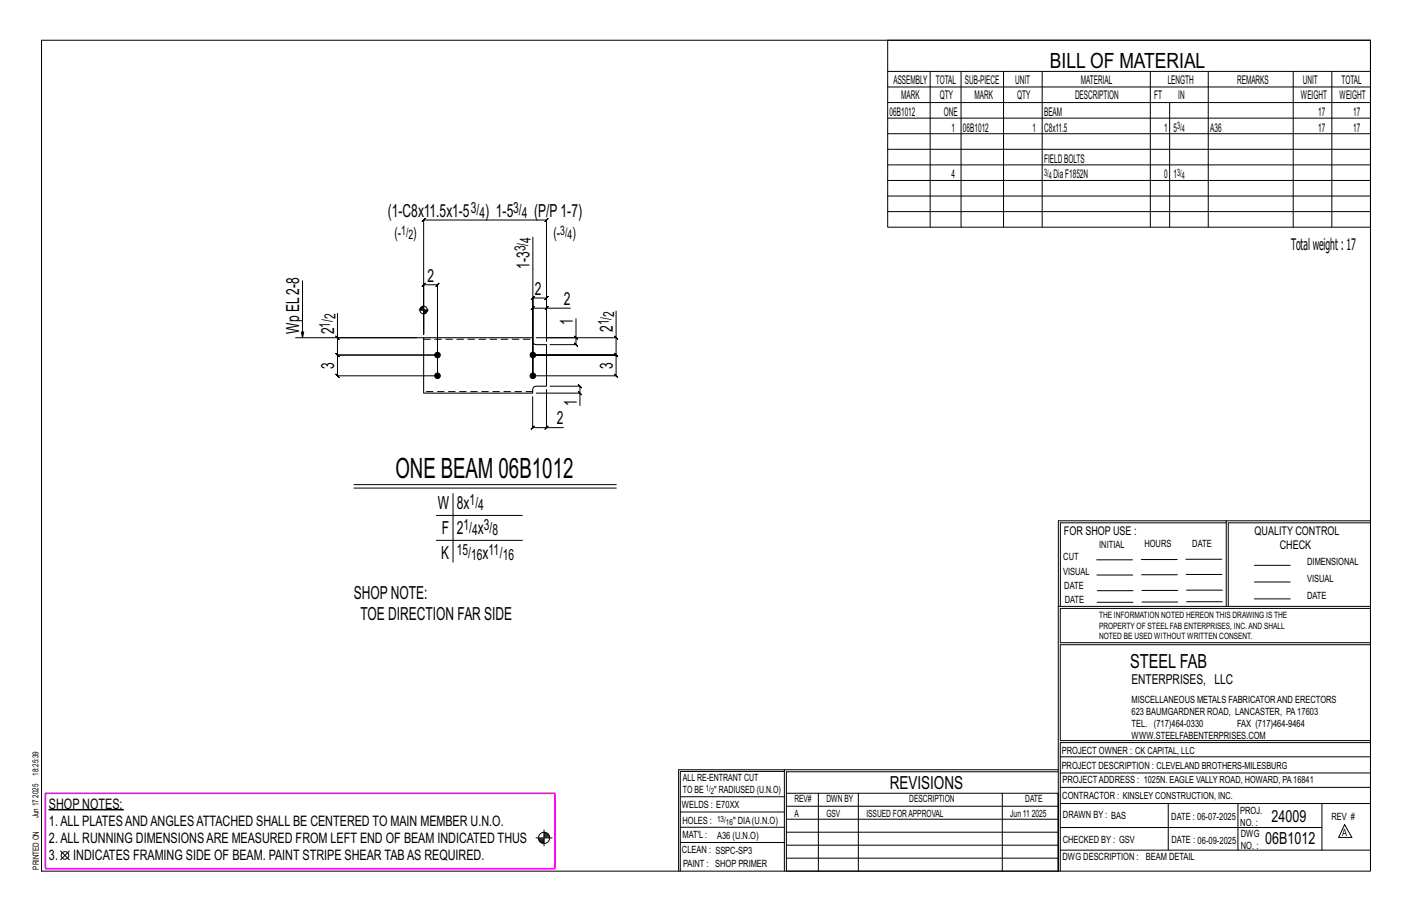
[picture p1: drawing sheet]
<svg xmlns="http://www.w3.org/2000/svg" width="432mm" height="279mm" viewBox="0 0 432 279" stroke-linecap="round" stroke-linejoin="round" font-family="sans-serif">
<defs><g id="words">
<text font-size="8.6" x="120.9" y="146.2">ONE BEAM 06B1012</text>
<text font-size="6.4" x="321.1" y="20.7">BILL OF MATERIAL</text>
<text font-size="5.9" x="345.6" y="204.1">STEEL FAB</text>
<g font-size="5.5">
<text x="118.6" y="66.3">(1-C8x11.5x1-5</text>
<text x="148.3" y="66.3">) 1-5</text>
<text x="163.4" y="66.3">(P/P1-7)</text>
<text x="162" y="82.2" transform="rotate(-90 162 82.2)">1-3</text>
<text x="130.7" y="86.1">2</text>
<text x="163.6" y="90.1">2</text>
<text x="172.4" y="93.2">2</text>
<text x="175.2" y="99.5" transform="rotate(-90 175.2 99.5)">1</text>
<text x="187.4" y="101.5" transform="rotate(-90 187.4 101.5)">2</text>
<text x="91.5" y="102.2" transform="rotate(-90 91.5 102.2)">Wp EL2-8</text>
<text x="102.2" y="102.2" transform="rotate(-90 102.2 102.2)">2</text>
<text x="102.2" y="112.7" transform="rotate(-90 102.2 112.7)">3</text>
<text x="187.4" y="112.7" transform="rotate(-90 187.4 112.7)">3</text>
<text x="176.4" y="124" transform="rotate(-90 176.4 124)">1</text>
<text x="170.2" y="129.7">2</text>
<text x="133.9" y="155.6">W</text>
<text x="139.7" y="155.6">8x</text>
<text x="135.1" y="163.2">F</text>
<text x="139.7" y="163.2">2</text>
<text x="146.1" y="163.2">x</text>
<text x="134.9" y="170.9">K</text>
<text x="147.6" y="170.9">x</text>
<text x="108.2" y="183">SHOPNOTE:</text>
<text x="110.2" y="189.5">TOE DIRECTION FAR SIDE</text>
<text x="272.2" y="241.1">REVISIONS</text>
</g>
<g font-size="5.1">
<text x="388.9" y="251.3">24009</text>
<text x="386.9" y="258.1">06B1012</text>
</g>
<text font-size="4.9" x="394.8" y="76.4">Totalweight : 17</text>
<g font-size="4.7">
<text x="144" y="65">3/</text>
<text x="156.9" y="65">3/</text>
<text x="146.6" y="66.7">4</text>
<text x="159.6" y="66.7">4</text>
<text x="120.6" y="72.8">(-</text>
<text x="126.4" y="72.8">)</text>
<text x="160.7" y="76.9" transform="rotate(-90 160.7 76.9)">3/</text>
<text x="162.4" y="74.2" transform="rotate(-90 162.4 74.2)">4</text>
<text x="169.2" y="72.8">(-</text>
<text x="175" y="72.8">)</text>
<text x="101" y="100.1" transform="rotate(-90 101 100.1)">1/</text>
<text x="102.6" y="97.5" transform="rotate(-90 102.6 97.5)">2</text>
<text x="186.2" y="99.4" transform="rotate(-90 186.2 99.4)">1/</text>
<text x="187.8" y="96.8" transform="rotate(-90 187.8 96.8)">2</text>
<text x="143.6" y="154.4">1/</text>
<text x="141.8" y="162">1/</text>
<text x="146.2" y="156">4</text>
<text x="148" y="162">3/</text>
<text x="144.4" y="163.7">4</text>
<text x="150.6" y="163.7">8</text>
<text x="139.7" y="169.6">15/</text>
<text x="144.1" y="171.3">16</text>
<text x="149.4" y="169.6">11/</text>
<text x="153.8" y="171.3">16</text>
</g>
<g font-size="4.4">
<text x="15" y="247.2">SHOP NOTES:</text>
<text x="15" y="257.7">2.ALL RUNNING DIMENSIONSARE MEASURED FROM LEFT END OF BEAM INDICATED THUS</text>
<text x="15" y="252.4">1.ALL PLATESANDANGLESATTACHED SHALL BE CENTERED TO MAIN MEMBER U.N.O.</text>
<text x="15" y="262.9">3.</text>
<text x="22.4" y="262.9">INDICATES FRAMING SIDE OF BEAM. PAINT STRIPE SHEAR TABAS REQUIRED.</text>
</g>
<text font-size="4.2" x="346" y="209.1">ENTERPRISES, LLC</text>
<g font-size="4">
<text x="122.7" y="71.7">1/</text>
<text x="171.3" y="71.7">3/</text>
<text x="124.9" y="73.1">2</text>
<text x="173.6" y="73.1">4</text>
</g>
<g font-size="3.7">
<text x="273.2" y="25.6">ASSEMBLY</text>
<text x="286.2" y="25.6">TOTAL</text>
<text x="295.1" y="25.6">SUB-PIECE</text>
<text x="310.4" y="25.6">UNIT</text>
<text x="330.5" y="25.6">MATERIAL</text>
<text x="357.1" y="25.6">LENGTH</text>
<text x="378.3" y="25.6">REMARKS</text>
<text x="398.4" y="25.6">UNIT</text>
<text x="410.2" y="25.6">TOTAL</text>
<text x="272.1" y="35.5">06B1012</text>
<text x="275.6" y="30.4">MARK</text>
<text x="287.4" y="30.4">QTY</text>
<text x="288.6" y="35.5">ONE</text>
<text x="298" y="30.4">MARK</text>
<text x="311" y="30.4">QTY</text>
<text x="319.3" y="35.5">BEAM</text>
<text x="328.7" y="30.4">DESCRIPTION</text>
<text x="353" y="30.4">FT</text>
<text x="360.3" y="30.4">IN</text>
<text x="397.8" y="30.4">WEIGHT</text>
<text x="403.2" y="35.5">17</text>
<text x="409.6" y="30.4">WEIGHT</text>
<text x="413.8" y="35.5">17</text>
<text x="290.9" y="40.2">1</text>
<text x="294.5" y="40.2">06B1012</text>
<text x="315.8" y="40.2">1</text>
<text x="319.3" y="40.2">C8x11.5</text>
<text x="356" y="40.2">1</text>
<text x="358.9" y="40.2">5</text>
<text x="370.1" y="40.2">A36</text>
<text x="403.2" y="40.2">17</text>
<text x="413.8" y="40.2">17</text>
<text x="319.3" y="49.7">FIELDBOLTS</text>
<text x="290.9" y="54.5">4</text>
<text x="322.2" y="54.5">DiaF1852N</text>
<text x="356" y="54.5">0</text>
<text x="358.9" y="54.5">1</text>
<text x="325.3" y="163.4">FOR SHOP USE :</text>
<text x="383.7" y="163.4">QUALITY CONTROL</text>
<text x="391.4" y="167.8">CHECK</text>
</g>
<g font-size="3.1">
<text x="360" y="39.4">3/</text>
<text x="361.4" y="40.5">4</text>
<text x="319.3" y="53.7">3/</text>
<text x="360" y="53.7">3/</text>
<text x="320.7" y="54.8">4</text>
<text x="361.4" y="54.8">4</text>
<text x="336.2" y="167.4">INITIAL</text>
<text x="350" y="167.1">HOURS</text>
<text x="364.6" y="167.2">DATE</text>
<text x="325.2" y="171.3">CUT</text>
<text x="399.8" y="172.8">DIMENSIONAL</text>
<text x="325.1" y="175.8">VISUAL</text>
<text x="399.8" y="177.9">VISUAL</text>
<text x="325.5" y="180">DATE</text>
<text x="325.7" y="184.4">DATE</text>
<text x="399.8" y="183.1">DATE</text>
<text x="346" y="215">MISCELLANEOUS METALS FABRICATORAND ERECTORS</text>
<text x="346" y="218.6">623 BAUMGARDNER ROAD, LANCASTER, PA17603</text>
<text x="346" y="225.8">WWW.STEELFABENTERPRISES.COM</text>
<text x="346" y="222.2">TEL. (717)464-0330</text>
<text x="378.3" y="222.2">FAX (717)464-9464</text>
<text x="324.7" y="230.5">PROJECT OWNER : CK CAPITAL, LLC</text>
<text x="208.8" y="238.8">ALL RE-ENTRANT CUT</text>
<text x="324.7" y="235.1">PROJECT DESCRIPTION : CLEVELAND BROTHERS-MILESBURG</text>
<text x="324.9" y="239.5">PROJECTADDRESS : 1025N. EAGLE VALLY ROAD, HOWARD, PA16841</text>
<text x="208.8" y="242.5">TO BE</text>
<text x="218.4" y="242.5">&quot; RADIUSED (U.N.O)</text>
<text x="242.9" y="245.3">REV#</text>
<text x="252.7" y="245.3">DWN BY</text>
<text x="278.1" y="245.3">DESCRIPTION</text>
<text x="313.5" y="245.3">DATE</text>
<text x="324.9" y="244.2">CONTRACTOR : KINSLEY CONSTRUCTION, INC.</text>
<text x="208.5" y="247">WELDS : E70XX</text>
<text x="208.7" y="251.7">HOLES :</text>
<text x="224.2" y="251.8">&quot; DIA(U.N.O)</text>
<text x="242.9" y="249.9">A</text>
<text x="252.7" y="249.9">GSV</text>
<text x="264.9" y="249.9">ISSUED FORAPPROVAL</text>
<text x="309" y="249.9">Jun 11</text>
<text x="315.5" y="249.9">2025</text>
<text x="325.1" y="250">DRAWN BY : BAS</text>
<text x="358.2" y="250.5">DATE : 06-07-2025</text>
<text x="379.3" y="248.9">PROJ.</text>
<text x="407.2" y="250.5">REV #</text>
<text x="208.7" y="256.3">MAT'L :</text>
<text x="219.3" y="256.4">A36 (U.N.O)</text>
<text x="325" y="257.6">CHECKED BY : GSV</text>
<text x="358.3" y="257.7">DATE : 06-09-2025</text>
<text x="379.3" y="252.5">NO. :</text>
<text x="379.5" y="255.9">DWG</text>
<text x="410.5" y="255.5">A</text>
<text x="208.6" y="260.7">CLEAN : SSPC-SP3</text>
<text x="324.9" y="262.9">DWG DESCRIPTION :</text>
<text x="350.4" y="263">BEAM DETAIL</text>
<text x="379.5" y="259.5">NO. :</text>
<text x="208.9" y="265">PAINT : SHOP PRIMER</text>
</g>
<g font-size="2.7">
<text x="336.1" y="189">THE INFORMATION NOTED HEREON THIS DRAWING IS THE</text>
<text x="336.1" y="195.4">NOTED BE USED WITHOUT WRITTEN CONSENT.</text>
<text x="336.1" y="192.2">PROPERTY OF STEEL FAB ENTERPRISES, INC.AND SHALL</text>
</g>
<g font-size="2.6">
<text x="215.9" y="241.8">1/</text>
<text x="217.4" y="242.7">2</text>
<text x="219.3" y="251.1">13/</text>
<text x="222" y="252.1">16</text>
</g>
<g font-size="2.5">
<text x="11.7" y="237.1" transform="rotate(-90 11.7 237.1)">18:25:39</text>
<text x="11.8" y="243.8" transform="rotate(-90 11.8 243.8)">2025</text>
<text x="11.8" y="250.1" transform="rotate(-90 11.8 250.1)">Jun 17</text>
<text x="11.9" y="265.8" transform="rotate(-90 11.9 265.8)">PRINTED ON</text>
</g>
</g></defs>
<g fill="#000" stroke="#000" stroke-width=".31">
<path d="M15 247.4h22.7v.2h-22.7z"/>
<circle cx="133.8" cy="108.5" r=".86"/>
<circle cx="133.8" cy="114.9" r=".86"/>
<circle cx="163" cy="114.9" r=".86"/>
<circle cx="163" cy="108.5" r=".86"/>
</g>
<g fill="none" stroke="#000" stroke-width=".31">
<path d="M12.7 12.3h406.4v254h-406.4zM271.5 12.3h147.6v57.2h-147.6zM271.5 21.8h147.6M271.5 26.6h147.6M271.5 31.4h147.6M271.5 36.1h147.6M284.5 21.8v47.7M293.9 21.8v47.7M306.9 21.8v47.7M318.7 21.8v47.7M351.8 21.8v47.7M357.7 31.4v38.1"/>
<path d="M369.5 21.8v47.7M395.5 21.8v47.7M407.3 21.8v47.7M271.5 40.9h147.6M271.5 45.6h147.6M271.5 50.4h147.6M271.5 55.2h147.6M271.5 59.9h147.6M163 72.5v42.4v-23.8l-.5 .5 1-1-.5 .5h4.1l-.5 .5 1-1-.5 .5v13.2v-10.1h7.3M271.5 64.7h147.6M92.5 85.8v17.4l-.4-1.7h.8l-.4 1.7M103.2 95.8v7.4h24.2"/>
<path d="M128.2 94.8h2.8M128.5 94.3v.5M128.7 94v.8M128.9 93.8v1M129.1 93.7v1.1M129.3 93.6v1.2M129.6 93.4v8.8M129.8 94.8v1.1M130 94.8v1.1M130.2 94.8v1M130.4 94.8v.8M130.6 94.8v.5"/>
<path d="M167.1 94.2h-4.2l.5-.5-1 1 .5-.5v8M167.6 93.7l-1 1zM176.1 97.4v5.8h-12.1M188.4 95.1v8.1h-21.3v-35.9l.5-.5-1 1 .5-.5h-37.5l.5-.5-1 1 .5-.5v34.9v-15.1l-.5 .5 1-1-.5 .5h4.2l-.5 .5 1-1-.5 .5v27.8h-30.6l.5 .5-1-1 .5 .5v-6.4l.5 .5-1-1 .5 .5h30.6h-30.6l.5 .5-1-1 .5 .5v-5.3M90.4 103.2h39.2M102.7 102.7l1 1zM167.1 119.1v11.6h5.2M168.2 118.1h9.1l-.5-.5 1 1-.5-.5v2.1M175.6 102.7l1 1zM176.1 103.2v2.2l-.5-.5 1 1-.5-.5h-7.9M176.8 119.7l1 1zM187.9 102.7l1 1z"/>
<path d="M188.4 103.2v5.3l-.5-.5 1 1-.5-.5h-25.4h25.4l-.5-.5 1 1-.5-.5v6.4l-.5-.5 1 1-.5-.5h-25.4M162.9 121.2v9.5l-.5 .5 1-1-.5 .5h4.2M164 120.2h13.3v3.8M167.6 130.2l-1 1zM108.2 148.1h80.3M108.2 149.2h80.3M133.5 157.6h26.2M138.5 150.9v21M375 159.8h-50.7v25.6M375 159.2h-51.3l-.1 107.1M419.1 159.2h-44.1v26.2M419.1 159.8h-43.5v25.6"/>
<path d="M133.5 165.2h26.2M335.4 171.1h10.9M335.4 175.8h11M349 171h11M349.1 175.7h11M362.7 171h10.9M362.7 175.6h11M383.6 172.8h11M383.6 177.9h11M323.7 185.4h95.4M335.5 184.1h11M335.5 180.6h11"/>
<path d="M349.2 184h11M349.2 180.5h11M362.9 180.4h10.9M362.9 184h10.9M383.6 183.1h11M419.1 186h-94.9v10.5h94.9M419.1 197.1h-94.9v29.3h94.9v.6h-94.9v39.3M239.9 235.8h-31.9v30.5M239.9 235.3h-32.4v31M323.6 235.3h-83.7v31M323.6 235.9h-83.1v6.6M324.2 236.3h94.9"/>
<path d="M324.2 231.4h94.9M163.9 256.1h4.9M164.7 256.4h1.7M164.8 256.7h1.6M164.9 257h1.5M165.1 257.3h1.3M165.4 257.6h1M166.4 253.7v4.9M166.4 254.7h.9M166.4 255.3h1.5M166.4 255.9h1.7M166.4 255h1.2"/>
<path d="M166.4 255.6h1.6M208 252.9h31.9M208 257.5h31.9M208 243.6h31.9M208 248.2h31.9M240.5 242.5h83.1v23.8h-83.1zM240.5 258.4h83.1M240.5 254.4h83.1M240.5 250.4h83.1M240.5 246.5h83.1M250.3 242.5v23.8M262.5 242.5v23.8"/>
<path d="M306.5 242.5v23.8M324.2 253h80.1M324.2 245.6h94.9M324.2 259.9h94.9M324.2 240.7h94.9M357.3 245.6v14.3M378.6 245.6v14.3M404.3 245.6v14.3M411.2 252.1l2.2 3.9h-4zM18.5 260.1l2.7 2.7M21.2 260.1l-2.7 2.7M240.5 262.3h83.1"/>
<circle cx="129.6" cy="94.8" r="1.16"/>
<circle cx="166.4" cy="256.1" r="1.71"/>
<circle cx="19.9" cy="261.5" r="1.17"/>
</g>
<path d="M13.9 242.5h155.8v23.1h-155.8z" fill="none" stroke="#f0f" stroke-width=".5"/>
<path d="M129.6 103.2h33.3v1.1a1.06 1.06 0 0 0 1.1 1.1h3.1v12.7h-3.1a1.06 1.06 0 0 0-1.1 1v1.1h-33.3z" fill="none" stroke="#000" stroke-width=".32"/>
<path d="M129.6 103.7h33.3M162.9 119.7h-33.3" fill="none" stroke="#000" stroke-width=".31" stroke-dasharray="2 1.4"/>
<use href="#words"/>
</svg>
